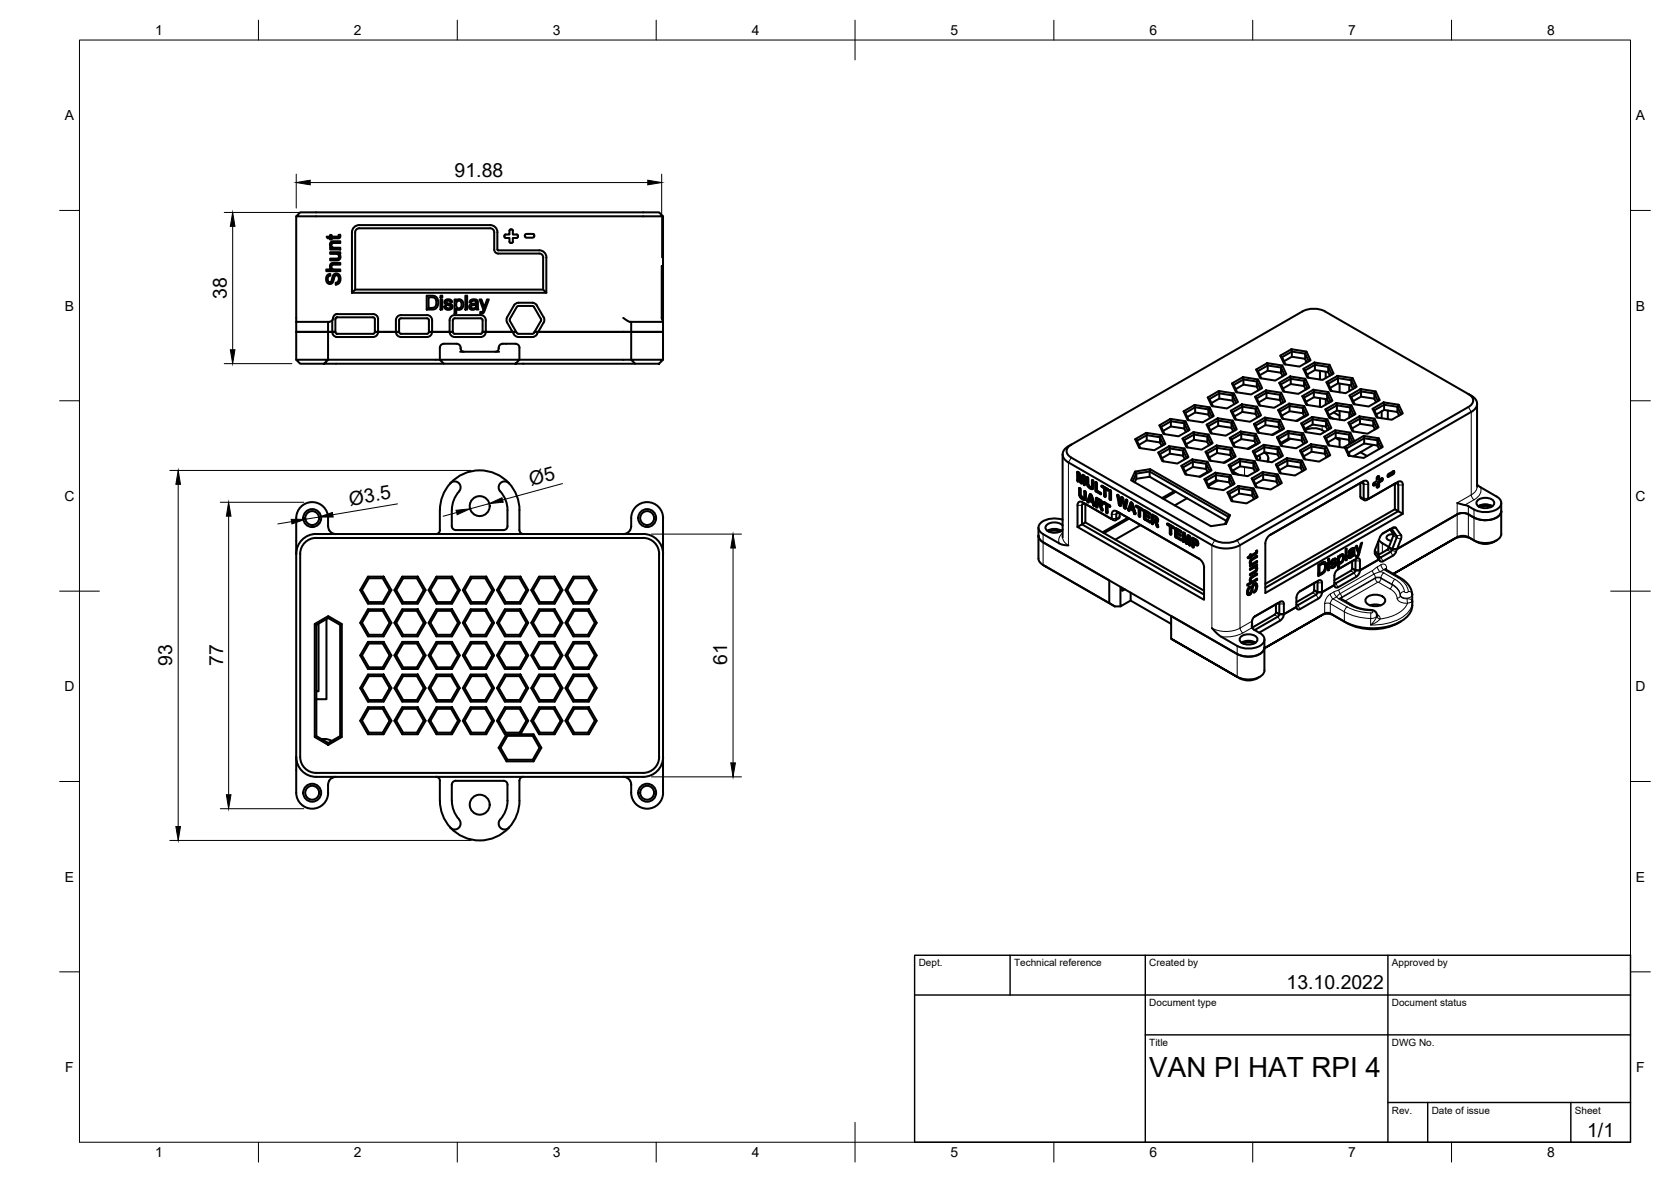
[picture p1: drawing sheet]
<svg xmlns="http://www.w3.org/2000/svg" width="420mm" height="297mm" viewBox="0 0 420 297" stroke-linecap="round" stroke-linejoin="round" font-family="sans-serif">
<defs><g id="words">
<text font-size="7" x="289" y="270.6">VAN PI HAT RPI 4</text>
<g font-size="4.9">
<text x="114.3" y="44.4">91.88</text>
<text x="57" y="75.1" transform="rotate(-90 57 75.1)">38</text>
<text x="133.6" y="122.1" transform="rotate(-15 133.6 122.1)">Ø5</text>
<text x="88.1" y="127" transform="rotate(-10 88.1 127)">Ø3.5</text>
<text x="43.3" y="167.4" transform="rotate(-90 43.3 167.4)">93</text>
<text x="56.1" y="167.4" transform="rotate(-90 56.1 167.4)">77</text>
<text x="182.9" y="167.1" transform="rotate(-90 182.9 167.1)">61</text>
<text x="323.5" y="248.5">13.10.2022</text>
<text x="399.1" y="285.7">1/1</text>
</g>
<g font-size="3.5">
<text x="39" y="8.8">1</text>
<text x="89" y="8.8">2</text>
<text x="139" y="8.8">3</text>
<text x="189" y="8.8">4</text>
<text x="239" y="8.8">5</text>
<text x="289" y="8.8">6</text>
<text x="339" y="8.8">7</text>
<text x="389" y="8.8">8</text>
<text x="16.3" y="30.2">A</text>
<text x="411.3" y="30.2">A</text>
<text x="16.3" y="78">B</text>
<text x="411.3" y="78">B</text>
<text x="16.2" y="125.9">C</text>
<text x="411.2" y="125.9">C</text>
<text x="16.2" y="173.7">D</text>
<text x="411.2" y="173.7">D</text>
<text x="16.3" y="221.6">E</text>
<text x="411.3" y="221.6">E</text>
<text x="16.4" y="269.4">F</text>
<text x="411.4" y="269.4">F</text>
<text x="39" y="290.8">1</text>
<text x="89" y="290.8">2</text>
<text x="139" y="290.8">3</text>
<text x="189" y="290.8">4</text>
<text x="239" y="290.8">5</text>
<text x="289" y="290.8">6</text>
<text x="339" y="290.8">7</text>
<text x="389" y="290.8">8</text>
</g>
<g font-size="2.5">
<text x="231" y="242.9">Dept.</text>
<text x="255" y="242.9">Technical reference</text>
<text x="289" y="242.9">Created by</text>
<text x="350" y="242.9">Approved by</text>
<text x="289" y="252.8">Document type</text>
<text x="350" y="252.8">Document status</text>
<text x="289" y="262.9">Title</text>
<text x="350" y="262.9">DWG No.</text>
<text x="350" y="279.9">Rev.</text>
<text x="360" y="279.9">Date of issue</text>
<text x="396" y="279.9">Sheet</text>
</g>
</g></defs>
<!-- layer: Sichtbar -->
<g fill="none" stroke="#000" stroke-width=".51">
<path d="M74.5 54.4v26.5M75.5 53.4h90.2l1 1h-92.2zM82.1 59.5h.9v-.5h.4v.5h1.6l.2-.5h.4v.1a.59 .59 0 0 1-.2 .7 .59 .59 0 0 1-.6 .1h-1.4v.3h-.4v-.3h-.6zM90.3 56.6h33a1.81 1.81 0 0 1 1.8 1.8M90.3 57.4h33a1.01 1.01 0 0 1 1 1v4.3a1.01 1.01 0 0 0 1 1h10.3M90.3 56.6a1.81 1.81 0 0 0-1.8 1.8v15.2M90.3 57.4a1.01 1.01 0 0 0-1 1v14.4l-.8 .8M125.1 58.4v4.3M127.1 59.8h1v1M127.1 58.9l-.3 .3 .1 .4 .2 .2M128.9 58v.9h1M129 58l-.2-.3h-.5l-.2 1.2h-1"/>
<path d="M129.9 58.9l.3 .2v.5l-1.3 .2v1M132 59l.4-.2h1.5l.4 .2 .1 .3-.4 .4h-1.6l-.4-.2zM166.7 54.4v26.2M82.4 69l.6-.2 .1 .5-.5 .2-.2 .4v.6l.4 .4 .5-.2 .4-1.5 .3-.3 .6-.2 .7 .4 .3 .6-.1 1-.3 .5-.8 .3v-.4l.6-.4 .2-1a.56 .56 0 0 0-.9-.4l-.7 1.8-.4 .3h-.4l-.5-.3-.3-.7 .1-.9zM83 63.4h2.6v.4h-.4l.4 .8-.2 .6-.6 .2h-1.8v-.4h1.9l.3-.4-.3-.7-1.9-.1zM83.1 66.4l.7-.3h1.8v.4h-1.9l-.4 .4 .3 .7 2 .1v.4h-3.6v-.4h1.3l-.3-.7zM83.1 60.9l.5-.3h2v.5h-1.8l-.5 .4 .3 .7 2 .1v.4h-2.6v-.4h.4l-.4-.6zM84.7 79.7l-.4 .4v3.3h-.8v-2.9M84.8 78.9h9M84.8 79.7h9M84.8 79.7h-.1M84.8 78.9l-.7 .3-.5 1.3"/>
<path d="M89.3 72.8h47.3M93.8 79.7l.2 .1 .3 .4M93.8 78.9a1.3 1.3 0 0 1 1.3 1.3M100.8 79.2h6.5M100.8 80h6.5M100.8 80l-.4 .2v.3v2.9h-.9a1.3 1.3 0 0 0 1.3 1.3h6.5a1.3 1.3 0 0 0 1.3-1.3M100.8 79.2a1.3 1.3 0 0 0-1.3 1.3v2.9h-4.4v-3.2M107.3 74.3h1.8l.7 .5 .4 1.4-.2 .8-.5 .6-.7 .2h-1.5zM107.3 80l.5 .2v.3v2.9M107.3 79.2a1.3 1.3 0 0 1 1.3 1.3v2.9h4.5v-2.9a1.3 1.3 0 0 1 1.3-1.3M107.8 74.7h1.1l.6 .5 .2 1.2-.4 .8-1.5 .2zM110.8 74.3h.4v.5h-.4z"/>
<path d="M110.8 75.3h.4v2.5h-.4zM111.9 75.5l1-.3 .7 .3 .1 .4-.4 .1-.4-.4-.6 .1-.1 .3 .3 .2a1.26 1.26 0 0 1 1.3 .7l-.1 .5-.3 .3-.8 .2-.5-.2-.4-.7h.4l.1 .3 .4 .2 .6-.1 .1-.4-1.4-.6-.1-.6zM114.3 75.3h.4v.3l.5-.4 .6 .1 .5 .4 .2 .6-.1 .9-.3 .4-.8 .3-.6-.4v1.3h-.4zM114.3 79.2h6.5M114.3 80h6.5M114.4 80l-.5 .2v.3v2.9h-.8a1.3 1.3 0 0 0 1.3 1.3h6.4M115 75.7l.6-.1 .4 .5v.8l-.4 .6h-.4l-.4-.4-.1-.8zM117 74.3h.5v3.5h-.5zM118.3 75.5l.7-.3a.83 .83 0 0 1 1.2 1l.1 1.6h-.5v-.3l-.6 .3h-.8l-.4-.3v-.6l.4-.5 .7-.1a.39 .39 0 0 0 .6-.2 .39 .39 0 0 0-.2-.5h-.6l-.5 .4h-.4zM118.5 76.9l.9-.3a.25 .25 0 0 1 .3 .1 .25 .25 0 0 1 0 .3l-.3 .4-.6 .1-.4-.2zM120.6 75.3h.5l.7 2 .7-2h.4l-1.1 2.9a.72 .72 0 0 1-.8 .6h-.2v-.4l.5-.1 .2-.5zM120.9 79.2a1.3 1.3 0 0 1 1.3 1.3v2.9h6.7l-1.4-2.4"/>
<path d="M120.9 80l.4 .2v.3v2.9h.9M125.1 62.7l.2 .2h10.3a1.77 1.77 0 0 1 1.8 1.8M127.5 79.7l2-3.2 .9-.4h3.4l.7 .2 .5 .4 1.7 3M127.5 79.7l-.2 .7 .2 .6M128.1 60.7l.3 .4 .4-.1 .2-.3M135.6 63.7a1.01 1.01 0 0 1 1 1v8.1l.8 .8M136.7 79.7l.1 1-1.5 2.7h21.4M137.4 64.7v8.9h-48.9M156.7 79.9l1.6 1h8.4M166.7 66.9h-.3v13.1l.3 .9M74.5 80.9v2.5h9l.3 .8 .9 .5h9.1a1.3 1.3 0 0 0 1.3-1.3M81.5 91.4h-6l-1-1h8l-1 1h30.1"/>
<path d="M82.5 80.9v2.5h1.8l.3 .5h9.2l.2-.1 .3-.4M83.5 80.5l-.6 .4h-8.4M94.3 80.2v3.2h.8M107.8 83.4l-.2 .4-.3 .1h-6.5l-.2-.1-.2-.4h-6.1M107.8 83.4h6.1v.2l.5 .3h6.4M114.8 86.4h-2.3a1.82 1.82 0 0 0-1.8 .6l-.1 3.4h-28.1v-7h-8v7M114.8 86.4a1.01 1.01 0 0 1 1 1M115.7 88.4h9.8M115.8 87.4v.2M115.8 87.6a.79 .79 0 0 0 .8 .8M122.2 83.4h6.7a1.76 1.76 0 0 0 1.5 1.3l3.8-.1a1.82 1.82 0 0 0 1.1-1.2h21.4M122.2 83.4a1.3 1.3 0 0 1-1.3 1.3"/>
<path d="M122.2 83.4h-.9l-.2 .4-.2 .1M129.6 91.4h-18l-1-1h20l-1 1h30.1M136 80.1l-1.8-3.1-3.8-.1-.5 .2-1.7 3.4 1.6 2.9h-.9h.9l.6 .5h3.4l.6-.5h.9h-.9l1.6-2.7M136 80.1v.5M156.7 83.4h2v7h-28.1v-3a1.32 1.32 0 0 0-1.6-1h-2.5a1.15 1.15 0 0 0-1.2 1.5l-.7 .5M158.7 90.4h8l-1 1h-6zM158.7 80.9v2.5h8v7M166.7 80.9v2.5h-10M303.7 99.9l2.8-1.6 3.8 .6 1 2.1-2.8 1.6-3.8-.5zM303.7 99.9l.4 .4 2.5-1.4v1.3M306.5 98.3l.1 .6 3.3 .5v1.3M309.8 96.4l2.7-1.6 3.8 .6 1.1 2.1-2.8 1.6-3.8-.5z"/>
<path d="M309.8 96.4l.4 .4 2.5-1.4v1.3M310.2 96.8l.9 1.8M310.3 98.9l-.4 .5 .9 1.9M310.7 97.8l2-1.1 3.3 .5 .4 .9M312.5 94.8l.2 .6 3.3 .5v1.3M315.6 99.7l2.7-1.6 3.8 .6 1.1 2.2-2.8 1.6-3.8-.6zM315.6 99.7l.4 .4 2.5-1.4v1.3M315.8 92.9l2.8-1.6 3.8 .5 1 2.2-2.7 1.6-3.8-.6zM315.8 92.9l.5 .4 2.4-1.5v1.4M316.3 93.3l.8 1.8M316.3 95.4l-.3 .5 .9 1.9M316.8 94.3l1.9-1.1 3.4 .5 .4 .9"/>
<path d="M318.3 98.1l.2 .6 3.3 .5v1.3M318.6 91.3l.1 .5 3.4 .6v1.3M321.6 96.2l2.8-1.6 3.8 .6 1 2.2-2.7 1.6-3.8-.6zM321.6 96.2l.5 .4 2.4-1.4v1.3M321.9 89.4l2.8-1.6 3.8 .6 1 2.1-2.8 1.6-3.8-.5zM321.9 89.4l.5 .4 2.4-1.4v1.2M322.1 96.6l.8 1.8M322.1 98.7l-.3 .5 .9 1.9M322.4 89.8l.8 1.8M322.4 91.8l-.3 .6 .9 1.9M322.6 97.6l1.9-1.1 3.4 .5 .4 .9M322.9 90.8l1.9-1.2 3.4 .6 .4 .9"/>
<path d="M324.4 94.6l.1 .6 3.4 .5v1.3M324.7 87.8l.1 .6 3.4 .5v1.3M327.4 99.6l2.8-1.7 3.8 .6 1 2.2-2.7 1.6-3.8-.6zM327.4 99.6l.5 .3 2.4-1.4v1.3M327.7 92.7l2.8-1.6 3.8 .6 1 2.2-2.8 1.6-3.8-.6zM327.7 92.7l.5 .4 2.4-1.4v1.3M327.9 99.9l.8 1.9M328.2 93.1l.8 1.8M328.2 95.2l-.3 .5 .9 1.9M328.5 88.4l-.3 .5 .9 1.9M328.7 94.1l1.9-1.1 3.4 .5 .4 .9M330.2 97.9l.1 .6 3.4 .5v1.4"/>
<path d="M330.5 91.1l.1 .6 3.4 .5v1.3M331.9 93.2v2.2M333.3 93.4v1.6M333.5 96l2.8-1.5 3.8 .5 1 2.2-2.8 1.6-3.8-.6zM333.5 96l.5 .4 2.4-1.4v1.3M334 96.4l.8 1.9M334 98.5l-.3 .5 .9 2M334.3 91.7l-.3 .5 .9 1.9M334.5 97.5l1.9-1.2 3.4 .5 .4 1M336.3 94.5l.1 .5 3.4 .6v1.2M336.8 96.4v2.2M339.3 96.8v1.5"/>
<path d="M339.3 99.4l2.8-1.6 3.8 .6 1 2.1-2.8 1.7-3.8-.6zM339.3 99.4l.5 .4 2.4-1.4v1.3M339.8 99.8l.8 1.8M340.1 95l-.3 .6 .9 1.9M342.1 97.8l.1 .6 3.4 .5v1.3M345.9 98.4l-.3 .5 .9 1.9M369.2 99a2.61 2.61 0 0 1 2.1 3l-.7 1.1-.7 .4-58.1 33.5a7.8 7.8 0 0 1-7.1 0M267.2 114.2v20.8M269.4 111.7a1.71 1.71 0 0 0-1.2 1.7 1.71 1.71 0 0 0 1.2 1.6M269.4 115l36 20.8a6.4 6.4 0 0 0 5.7 0l58.1-33.5a1.71 1.71 0 0 0 1.2-1.7 1.71 1.71 0 0 0-1.2-1.6l-36.1-20.7a6.2 6.2 0 0 0-5.6 0l-58.9 33.8a2.14 2.14 0 0 0-1.4 2.1 2.14 2.14 0 0 0 1.5 2l36 20.8M271.1 118.6l.1 2.2M271.2 119.2l.4 1.9 .3-.2-.3-1.2"/>
<path d="M271.5 119l-.3 .2v1.8l-.4-.3 .1-2.1 .6 .3 .3 1.8M272.4 119.4l-.3 1.1-.3 .2 .5-1.4 .5 .5v2.1l-.4-.3v-1.7M273.3 119.9l.3 .2 .1 1.7 .4 .6 .3 .1 .1-.2 .1-1.6 .3 .2 .1 1.7-.3 .3-.7-.2-.6-.6-.2-.7zM273.5 120v1.3l.2 .7M285.4 118.5l3.8-.6 20.1 11.6-1 2.2-3.8 .5-20.1-11.5zM285.4 118.5l.3 .5-.9 1.9M285.4 110.4l2.8-1.6 3.8 .6 1 2.2-2.8 1.5-3.8-.5zM285.4 110.4l.5 .4 2.4-1.4v1.3M285.9 110.8l.8 1.8M286.4 111.8l1.9-1.1 3.4 .5 .4 .9M288.2 108.8l.1 .6 3.4 .5v1.3M289.1 119.8v-1.3l19.7 11.4 .5-.4"/>
<path d="M289.2 117.9l-.1 .6-3.4 .5v1.3M291.2 113.7l2.8-1.6 3.8 .6 1 2.2-2.8 1.6-3.8-.6zM291.2 113.7l.5 .4 2.4-1.4v1.3M291.5 106.9l2.8-1.6 3.8 .6 1 2.1-2.8 1.7-3.8-.6zM291.5 106.9l.5 .4 2.4-1.4v1.3M291.7 114.1l.8 1.8M292 107.3l.8 1.8M292 109.4l-.3 .5 .9 1.9M292.2 115.2l1.9-1.2 3.4 .5 .4 .9M292.4 108.3l2-1.1 3.4 .5 .4 .9M294 112.1l.1 .6 3.4 .5v1.3M294.3 105.3l.1 .6 3.4 .5v1.3"/>
<path d="M297 117.1l2.8-1.6 3.8 .5 1 2.2-2.8 1.6-3.8-.6zM297 117.1l.5 .4 2.4-1.5v1.4M297.3 110.2l2.8-1.6 3.8 .6 1 2.2-2.8 1.6-3.8-.6zM297.3 110.2l.5 .4 2.4-1.4v1.3M297.5 117.5l.8 1.8M297.6 103.4l2.8-1.6 3.8 .6 1 2.1-2.8 1.6-3.8-.5zM297.6 103.4l.4 .4 2.5-1.5v1.4M297.8 110.6l.8 1.8M297.8 112.7l-.3 .5 .9 2M298 118.5l1.9-1.1 3.4 .5 .4 .9M298 103.8l.9 1.8M298.1 105.9l-.3 .5 .9 1.9"/>
<path d="M298.2 111.6l2-1.1 3.4 .5 .4 .9M298.5 104.8l2-1.1 3.3 .5 .5 .9M299.8 115.5l.1 .5 3.4 .6v1.3M300.1 108.6l.1 .6 3.4 .5v1.3M300.4 101.8l.1 .5 3.3 .6v1.3M303.1 113.5l2.8-1.5 3.8 .6 1 2.1-2.8 1.6-3.8-.6zM303.1 113.5l.5 .4 2.4-1.3v1.2M303.4 106.7l2.8-1.6 3.8 .6 1 2.2-2.8 1.6-3.8-.6zM303.4 106.7l.4 .4 2.5-1.4v1.3M303.6 113.9l.8 1.9M303.6 116l-.3 .6 .9 1.9M303.6 118.6l-2.1 1.2"/>
<path d="M303.8 107.1l.9 1.8M303.9 109.2l-.3 .5 .9 1.9M304 115l2-1.2 3.4 .6 .4 .9M304.1 100.3l.9 1.8M304.2 102.4l-.4 .5 .9 1.9M304.3 108.1l2-1.1 3.3 .5 .5 .9M304.6 101.3l2-1.1 3.3 .5 .4 .9M305.6 118.8l.1 .6 3.4 .5v1.3M305.9 112l.1 .6 3.4 .5v1.3M306.2 105.1l.1 .6 3.3 .5v1.3M308.9 116.9l2.8-1.6 3.8 .6 1 2.2-2.8 1.6-3.8-.6zM308.9 116.9l.5 .4 2.4-1.4v1.3"/>
<path d="M309.2 110.1l2.8-1.7 3.8 .6 1 2.2-2.8 1.6-3.8-.6zM309.2 110.1l.4 .4 2.5-1.5v1.3M309.4 117.3l.8 1.8M309.4 119.4l-.3 .5 .9 1.9M309.5 103.2l2.8-1.6 3.8 .6 1 2.2-2.8 1.6-3.8-.6zM309.5 103.2l.4 .4 2.5-1.4v1.3M309.6 110.5l.9 1.8M309.7 112.6l-.3 .5 .9 1.9M309.7 115.1l-2.1 1.2M309.8 118.3l2-1.1 3.4 .5 .4 .9M309.9 103.6l.9 1.8M310 105.7l-.4 .5 .9 1.9"/>
<path d="M310.1 118.5l1.3 .8M310.1 118.5l-.1 .1M310.1 118.2v.3M310.1 111.5l2-1.2 3.3 .6 .5 .9M310.4 104.6l2-1.1 3.3 .5 .4 .9M311.7 115.3l.1 .6 3.4 .5v1.3M312 108.4l.1 .6 3.3 .5v1.4M312.3 101.6l.1 .6 3.3 .5v1.3M315 113.4l2.8-1.6 3.8 .6 1 2.2-2.8 1.6-3.8-.6zM315 113.4l.4 .4 2.5-1.4v1.3M315.2 112.1l-1.4 .7M315.3 106.6l2.8-1.6 3.8 .5 1 2.2-2.8 1.6-3.8-.6z"/>
<path d="M315.3 106.6l.4 .3 2.5-1.4v1.3M315.4 113.8l.9 1.8M315.5 115.9l-.3 .5 .9 1.9M315.7 106.9l.9 1.9M315.8 109l-.4 .5 .9 2M315.8 111.6l-2.1 1.2M315.9 114.8l2-1.1 3.3 .5 .5 .9M316 100.1l.9 1.8M316.1 102.2l-.4 .5 .9 1.9M316.2 108l2-1.2 3.3 .6 .4 .9M316.4 114.5l.5 .6-.4 .5M316.5 101.1l2-1.1 3.3 .5 .4 .9"/>
<path d="M317.5 118.6l.1 .6 3.4 .5v1.3M317.8 111.8l.1 .6 3.3 .5v1.3M317.9 113.7h.1M317.9 113.7a1.46 1.46 0 0 1 .7 2.3M318.1 105l.1 .5 3.3 .6v1.3M318.4 113.8l-.2 .1M318.9 115.1v.9M320.8 116.7l2.8-1.6 3.8 .6 1 2.2-2.8 1.6-3.8-.6zM320.8 116.7l.4 .4 2.5-1.4v1.3M321.1 109.9l2.7-1.6 3.9 .6 1 2.2-2.8 1.6-3.8-.6zM321.1 109.9l.4 .4 2.5-1.4v1.3M321.2 117.1l.9 1.9"/>
<path d="M321.3 119.2l-.3 .5 .9 2M321.4 103l2.7-1.6 3.8 .6 1.1 2.2-2.8 1.6-3.8-.6zM321.4 103l.4 .4 2.5-1.4v1.3M321.5 110.3l.9 1.8M321.6 112.4l-.4 .5 .9 1.9M321.7 118.2l2-1.2 3.3 .5 .5 .9M321.8 103.4l.9 1.9M321.9 105.5l-.4 .6 .9 1.9M321.9 108.1l-2.1 1.2M322 111.3l2-1.1 3.3 .5 .4 .9M322.3 104.5l2-1.2 3.3 .6 .4 .9M323.6 115.1l.1 .6 3.3 .5v1.3"/>
<path d="M323.8 108.3l.2 .6 3.3 .5v1.3M324.1 101.4l.2 .6 3.3 .5v1.4M324.5 110.3l-2.4 1.3M326.9 113.2l2.7-1.6 3.9 .6 1 2.2-2.8 1.6-3.8-.6zM326.9 113.2l.4 .4 2.5-1.4v1.3M327.2 106.4l2.7-1.6 3.8 .6 1.1 2.2-2.8 1.6-3.8-.6zM327.2 106.4l.4 .4 2.5-1.4v1.3M327.3 113.6l.9 1.9M327.4 115.7l-.4 .5 .9 2M327.6 106.8l.9 1.8M327.7 108.9l-.4 .5 .9 1.9M327.8 114.7l2-1.2 3.3 .5 .4 .9"/>
<path d="M327.9 102l-.3 .5 .9 2M327.9 104.6l-2 1.2M328.1 107.8l2-1.1 3.3 .5 .4 .9M328.2 108.1a4.8 4.8 0 0 1 4.9 .4M328.4 101l1.9-1.2 3.4 .6 .4 .8M329.6 111.6l.2 .6 3.3 .5v1.3M329.9 104.8l.2 .6 3.3 .5v1.3M331.9 100.1v2.2M333 109.7l2.7-1.6 3.8 .6 1.1 2.2 2.3-1.4 3.8 .6 1 2.2-4.8 2.8-3.8-.6-1-2.2-.3 .2-3.8-.6zM333 109.7l.4 .4 2.5-1.4v1.3M333.2 102.9l2.8-1.6 3.8 .6 1 2.2-2.7 1.5-3.8-.5zM333.2 102.9l.5 .4 2.4-1.4v1.3"/>
<path d="M333.4 100.3v1.4M333.4 110.1l.9 1.9M333.5 112.2l-.4 .5 .9 2M333.7 103.3l.8 1.8M333.7 105.4l-.3 .5 .9 1.9M333.9 111.2l2-1.2 3.3 .5 .4 .9M334.2 104.3l1.9-1.1 3.4 .5 .4 .9M334.3 104.7l.9 .5M335.3 103.6l1.5 .9M335.7 108.1l.2 .6 3.3 .5v1.3M335.8 110.1l1 .5M336 101.3l.1 .6 3.4 .5v1.3"/>
<path d="M336.8 103.3v2.2M336.8 110.2v2.2M338.5 112.7l.9 1.9M339 106.2l2.8-1.6 3.8 .6 1 2.2-2.7 1.6-3.8-.6zM339 106.2l.5 .4 2.4-1.4v1.3M339.3 103.7v1.3M339.3 110.7v.9M339.3 113.6v.7M339.5 106.6l.8 1.8M339.5 108.7l-.3 .5 .9 2M339.8 101.9l-.3 .5 .9 1.9M340 107.7l1.9-1.2 3.4 .5 .4 .9"/>
<path d="M340.3 100.8l1.9-1.1 3.4 .5 .4 .9M341.8 104.6l.1 .6 3.4 .5v1.3M342.1 113.7l1.6 .9M342.9 109.5l.1 .6-4.5 2.6-.4-.4 2.5-1.4M343 111.4l3.4 .6 .4 .8M343 111.4l-4 2.4M345.1 102.7l2.8-1.6 3.8 .6 1 2.2-2.8 1.6-3.8-.6zM345.1 102.7l.5 .4 2.4-1.4v1.3M345.3 111.8l-5 2.9M345.6 103.1l.8 1.9M345.6 105.2l-.3 .5 .9 2M346.1 104.1l1.9-1.1 3.4 .5 .4 .9"/>
<path d="M346.4 112v-1.4l.8 2M346.5 119.7v.7l.3 .2M346.6 119.7l-.4 .3v.9l-.9 .6v.5l.9-.4v.8h.4l.2-.4v-.7l.7-.4M346.6 119.7l.2 .1v.8l.8-.5 .1 .5-.2 .3M346.7 110.1l-.3 .5-3.4-.5v1.3M347.4 103.4v1.7M347.9 101.1l.1 .6 3.4 .5v1.3M349 103.2v2.1M349 119.8v.1M349 119.2l1.3-.8 .3 .1-.3 .7-1.2 .7-.2-.2zM350.3 118.4l-.2 .6-1.2 .7M351.7 101.7l-.3 .5 .9 1.9"/>
<path d="M371.4 101.5v20.8M74.5 139.2v51M79.5 134.2h82.2a5 5 0 0 1 5 5M79.5 135.2h82.2M79.5 135.2a4 4 0 0 0-4 4v51a4 4 0 0 0 4 4M79.5 134.2a5 5 0 0 0-5 5M82.5 130.2v2M82.5 132.2a2.01 2.01 0 0 0 1 1.8l1 .2M82.5 130.2a4 4 0 0 0-4-4 4 4 0 0 0-4 4v9M110.6 128.2v5M110.6 133.2a1.01 1.01 0 0 1-1 1M113.2 121.5l1-.5 1.1 .3 .5 1-.1 .8-.3 .4"/>
<path d="M113.2 121.5a10 10 0 0 0-2.6 6.7M113.2 121.5a10 10 0 0 1 14.8 0M113.6 128.2v4a1.01 1.01 0 0 0 1 1h12a1.01 1.01 0 0 0 1-1v-4M115.4 123.5l-.8 1.2-.6 1.3-.4 2.2M128 121.5l-1-.5-1.1 .3-.5 1 .2 1a7.1 7.1 0 0 1 2 4.9M128 121.5a10 10 0 0 1 2.6 6.7M130.6 128.2v5a1.01 1.01 0 0 0 1 1M158.4 133.2l-.6 .7-1.1 .3M158.4 133.2l.3-1a5.6 5.6 0 0 1 1.2-4.8 4 4 0 0 1 4.4-.9 4 4 0 0 1 2.4 3.7v8.3M161.7 135.2a4 4 0 0 1 4 4M165.7 139.2v51M166.7 138.5v53.5"/>
<path d="M261.1 132.6v7.8l.4 1 .8 .6M261.1 134.6l.4 1.1 .8 .6M262.3 134.2l4.2 2.5 2.1 .4M263.4 133.4a3.2 3.2 0 0 1 3.5 0l-1.8-.3zM263.7 133.6l1.4-.3 1.4 .3M267.2 132.1a3 3 0 0 0-4.2 .1 1.45 1.45 0 0 0 1.7 1.7l1.5-.2 1-.6M267.2 130.6a5.9 5.9 0 0 0-5.7 1 1.65 1.65 0 0 0 .8 2.6M270.9 132.4l31.8 18.3v-8.1M271.3 122.7l.4 .2 .1 1.8 .5 .5 .3-.2v-1.6l.4 .2v1.6l-.2 .4-.7-.2-.6-.6zM271.6 122.7v1.3l.2 .7M271.7 121.4l.3 .1 .4-1.6 .3-.2 .1 2M271.9 120.9l.1 .3-.3 .2-.1-.3"/>
<path d="M272 121.2l.1 .1M272.1 131.8l-1.2 .6M272.1 131.8l30.6 17.6M272.1 125l.9 .5M272.8 126.6l-.5-.1-.2 .5v4.8M272.9 123.5v1.3l-.4 .4M272.9 126.6v4.7l-.8 .5M272.9 131.3l29.8 17.1M274 122.3l.9 .5M274 124.2l-.6 1.8 .3 .3 .2-.5 .3-.1 .8 .5-.3 .1-.8-.5M274.1 124.2l.4 .2 .1 .3 .7 2.2-.1 .3-.2-.2M274.3 124.2l-.6 1.4 .1 .5"/>
<path d="M274.3 124.7l-.3 .8 .6 .4M274.6 124.6l-.3 .1 .3 1.2 .3-.2-.2-.6M274.8 120.7v1.4l-.4 .3M274.9 126.8v.2M275 126.2l.1 .3-.3 .2-.1-.4M275.1 126.5l-.2 .3-.1-.1M275.1 126.7l.1 .1M275.2 126.9l-.3 .1M275.3 126.9l-.4 .1M275.4 121.1l.4 .4v1.8l.9 .5 .1 .4-1.4-.8zM275.7 121.2v2l1.1 .7M275.8 125.1l.2 2.2"/>
<path d="M276 125.6l.7 .5 .1 .4-.2 .1-.6-.4v-.6l.2-.2 .7 .4M276 126.6l.4 .4 .5 1 .3-.1-.3-.7M276.8 126.9l-.5-.5-.3 .2-.1 .9-.3-.1v-2.3l1 .5 .5 .5 .1 .7-.5 .1M276.9 128.2l.4 .1M277 126l.1 .4-.4 .2M277.2 127.9v.1l-.3 .2v-.2M277.2 126.8l-.5 .1 .5 .9v.5M277.3 122.1v.1M277.3 122.2l.6 .4-.3 .1-.6-.3-.1-.3 1.7 .8 .1 .3-.7-.2M277.6 122.7v1.9l.3 .3 .1-.1v-1.8l.3-.2 .4 .2M277.7 126.2l.7 .5-.3 .1-.5-.2-.1-.5 1.5 .9 .2 .3-.7-.2M277.9 122.6l.1 2"/>
<path d="M278.1 126.8v1.8l.2 .4 .2-.1v-1.8l.3-.2 .3 .2M278.4 126.7l.1 2M279.2 123.2l.1 2.1-.3 .2v-.2v-2.1l.1-.1 .3 .5v1.9l-.2 .2-.2-.2M279.3 125.3l.1 .1M280.8 128.5l20.7 11.9M280.8 128.5a.79 .79 0 0 0-.9-.1 .79 .79 0 0 0-.4 .9l.1 1-.2 .1M281.2 124.4l.4 2.2 .2 .3M281.4 128.8h-.5a2.24 2.24 0 0 0-.3 1.8l-.1 .1h-.5l-7.8-4.5a.78 .78 0 0 0-.9-.1 .78 .78 0 0 0-.4 .9v5.4M281.5 128.9v.9M281.5 129.8l-.2 .5-.8 .5M282.2 125l-.3 1.2-.3 .2 .3-1.4h.3l.2 .3 .4 1.7M282.5 125.4l-.3 .2-.4 1.5h-.2l-.3-.3-.4-2.5 .4 .3 .3 1.8"/>
<path d="M282.8 127l.3 .6M282.8 127h.1M283.2 125.6l-.1 .1 .2-.1 .2 .4-.5 1.8-.4-.3-.4-1.9M283.4 125.6l-.3 1.3-.3 .1 .3-1.3M283.6 130.1l-6.4 3.7M284 130.3l-6.4 3.7M284.3 126.3l-.7 1.6 .1 .3 .3 .2 .1-.5 .3-.1 .9 .4-.3 .2-.9-.5M284.4 126.3l.5 .5 .6 2.2v.2l-.3-.1M284.5 126.3l-.6 1.5 .2 .4M284.5 126.8l-.3 .8 .7 .4M284.8 126.7l-.3 .1 .4 1.2 .3-.2-.2-.7M285.1 128.9l.1 .2"/>
<path d="M285.3 128.2l.1 .4-.3 .2-.1-.4M285.3 121.2l.4-.9 3.4-.5 19.3 11.1M285.4 128.6l-.3 .3v-.1M285.4 128.7l.1 .2M285.5 129l-.3 .1M285.9 127.1l.7 .5-.3 .1-.6-.3v-.4l1.5 .9 .2 .3-.7-.2M286.3 127.7v1.9l.3 .3 .1-.1v-1.8l.3-.2 .3 .2M286.6 127.6l.1 2.1M286.8 132l-6.4 3.6M287.9 128.3v1.9l1.3 .8M288 128.7l1.2 .5-.2-.3-1.4-.7 .1 2.2 1.4 .9-.1-.4-1-.6v-.6l.3-.2 .7 .4M289.1 129l-.8-.5-.3 .2v.6l.9 .5 .1 .4-1-.5"/>
<path d="M289.8 129.3l.1 2.2M289.9 129.8l.7 .4 .1 .5M289.9 130.8l.5 .3 .4 1.1 .3-.2-.2-.6M290.7 131.1l-.5-.5-.3 .2v.9l-.3-.1v-2.3l1.1 .6 .4 .4 .1 .7-.5 .1M290.9 130l-.7-.4-.3 .2v.6l.8 .3M290.9 132.3l.3 .1M291 130.2v.3l-.3 .3M291.1 132l.1 .2M291.2 131l-.5 .1 .4 .9v.5M291.2 132.2l-.3 .1-.1-.1M293.8 131.6l.6 .5-.3 .1-.6-.3v-.4l1.5 .8 .2 .4-.7-.2M294.1 132.2v1.9l.3 .3 .1-.1v-1.8l.3-.2 .3 .2"/>
<path d="M294.4 132.1l.1 2M295.3 123.4l-3.1 1.8M295.6 123.6l-3.1 1.8M295.7 132.7l.1 2.1 1.2 .7M295.8 133.2l1.2 .5-.2-.3-1.3-.7v2.2l1.5 .9-.1-.4-1-.6v-.7l.2-.1 .7 .4M296.9 133.5l-.8-.5-.3 .2 .1 .6 .9 .5 .1 .4-1-.6M297.6 133.8l.1 2.1M297.7 134.4l.4 1.9 .3-.2-.3-1.2M298 134.2l-.3 .2v1.8l-.4-.3 .1-2.1 .5 .3 .4 1.8M298.2 136.5l.4 .1 .3-1.5 .3-.2 .1 1.9M298.4 136.1l.1 .3-.3 .1-.1-.2M298.5 136.4l.1 .1"/>
<path d="M298.5 125.2l-3.1 1.8M298.9 134.6l-.3 1.1-.3 .2 .5-1.4 .5 .5v2.1l-.4-.3v-1.7M300 135.2l.2 2.2M300.2 135.6l.6 .5M300.2 136.7l.9 .4 .2-.7-.4-.7-1.1-.6v2.4h.3l.1-.8 .2-.1 .9 .3M300.8 136.1l.3-.1 .1 .1v.3l-.4 .2M301 135.8l-.6-.3-.2 .1v.8l.6 .2v-.5M302.8 120.4l2.8-1.6 3.8 .6 1 2.2-2.8 1.6-3.8-.6zM302.8 120.4l.5 .4 2.4-1.4v1.3M303.3 120.8l.8 1.8M303.8 121.8l1.9-1.1 3.4 .5 .4 .9M306.2 120.8l-2.3 1.3"/>
<path d="M308.6 123.7l2.8-1.6 3.8 .6 1 2.2-2.8 1.6-3.8-.6zM308.6 123.7l.5 .4 2.4-1.4v1.3M308.8 129.9l-.8 1.8M309.1 124.1l.8 1.9M309.6 125.2l1.9-1.2 3.4 .6 .4 .8M311.4 122.1l.1 .6 3.4 .5v1.4M314.2 139.8v.2l.3 .2-.2 .1v-.2M314.2 139.7l.3 .2v.3M314.3 139.7l.2-.1v-.4l-.2 .2v.3l-.6 .4 .1 .2 .5-.2-.3-.2M314.7 120.2l2.8-1.6 3.8 .6 1 2.2-2.8 1.6-3.8-.6zM314.7 120.2l.5 .4 2.4-1.4v1.3M315.2 120.6l.8 1.9"/>
<path d="M315.2 122.7l-.3 .5 .9 2M315.6 138.9l.3 .2-1.4 .8M315.6 121.7l2-1.2 3.4 .5 .4 .9M315.8 139.8l.3 .2-1.4 .8M315.8 138.7l.3 .2-.2 .2M315.9 138.4l.2 .1v.4M316.1 140v-.4l-1.6 1-.3 .7 .1 .5 .2 .1-.2-.1M316.1 138.5v-.2l-.3 .2-.1 .4-1.2 .7-.2-.1M336.5 139.9l-.1 .2M337 139.6l.2 .1-.4 .4-.1-.4-.3 .2v2.9l.3-.2M337.1 139.4v.1M337.1 139.5l.4 .1"/>
<path d="M337.2 139.7l.3-.1 .1 .3-.1 1.1-.5 .3-.5-.2M337.5 139.3h.1M337.6 139.8l.4 .2-.1 .6M337.6 139.8l-.1-.5 .4 .2 .1 .5M337.9 139.5l-.5-.2-.7 .7-.3-.1M339.1 139.6l.3 .3M339.2 139.4l.2 .1-.1 .2M339.3 139.2l.2 .1-.1 .2M339.3 138.3l.2 .1-.2 .4M339.4 139.9l-.1 .1M339.6 138l.2 .2-.3 .2M339.8 139.8l.1 .1-.3 .3"/>
<path d="M339.8 137.9l.4 .2-.4 .1M340.1 138.6l.2 .1-.8 .6M340.1 139.4l.2 .1-.4 .4M340.1 139.4l.2-.1 .4 .2-.4 .2v-.2M340.2 138.5v.2M340.3 138.7l-.2 .7-.3 .4-.4 .1-.4-.2M340.3 139.3l-.1-.2 .5 .4M340.5 137.9a.42 .42 0 0 0-.4-.3 .42 .42 0 0 0-.4 .3l-.4 .5-.3 .5 .3-.1-.2-.1M340.6 139.3v-1.3l-.4-.3v.4a.51 .51 0 0 1-.5 .8l-.7 .9 .1 .4h.5l-.3-.2-.3 .1M341 137.3l.3 1 .4 .2 .5-1.9 .3-.2-.8 3.1M341.2 139.7l.3 .1-.1 .1-.2 .1-.2-.1M341.4 139.3l.3 .2-.2 .3"/>
<path d="M341.5 138.4l-.1 .4M341.7 138.5l-.5-1.4-.4 .2 .7 1.7-.1 .5-.4 .3v.3l.2-.1M342 121.4l.1 3.6 1 .7M342.2 121.3l-22.8 13.1M342.2 121.3l.5-.1 .2 .5v3.6M342.9 125.2l.2 .5h.5l7.3-4.2 .5-.1 .2 .5v6.6l1.1 .6M345.7 138.3l1.1 1.6-.1 .7 .1-.7 .4 .2 2.5-1.4M346.2 121.6l-.3-.1-.6 .3M346.3 122.3h-.1M346.6 136.1v2.6l.2 .6M346.7 135.7l.9 .8M346.8 121.3l-.3-.2v.8l-.2 .4"/>
<path d="M347 135l-1.4 3.8 .1 .4 1 1.4-4.8 2.7 .1-2.4-.1-.3-.5-.3-5 2.8M347.2 120.7l-.7 .4M347.4 120.2v.2M347.4 120.4l-.2 .3M347.6 136.5l1.6 1M347.8 134l-.8 1M349.2 137.5l-.4 .7-2.3 1.3M349.2 137.5l.9 .5-.4 .6M349.5 133l.9 1.4-1.2 3.1M349.6 133.1h-.3M349.7 132.9l-2 1.2M349.7 132.9l.2 .1 1.3 1.9-1.1 3.1h1.2h-1.2l-.9-.5"/>
<path d="M350.2 139.6l-2.4 1.4M350.2 132.6l-2.4 1.4M350.2 132.6l.6-.1 .2 .2 1.2 1.7M350.4 134.3h-.8a.79 .79 0 0 0-1 .7 .79 .79 0 0 0 .9 .8l.3 .1M350.5 121.7l.2 .2M350.7 121.5v6.5l-32.5 18.7M350.7 128l.9 .5-33.4 19.2M352.3 134.4v1.1M352.7 121.9v7.2l-34.5 19.9v-12.4l.1-.9 .5-.8 .6-.5 23.8-13.6a.76 .76 0 0 1 .8 .9v3.6M352.7 121.9a.76 .76 0 0 0-.8-.9l-7.7 4.3-.2-.1M365.7 135.4l-15.3 8.8 16.4-9.4 1-.2 1 .2 2.6 1.4a4.8 4.8 0 0 0 4.9-.4M365.7 135.4l1.2-.4 1.3-.1 1.7 .5"/>
<path d="M366.4 129.3l-15.1 8.7-.4 1-.7 .6M366.4 129.3l-15.1 8.7 .9-2.5M366.4 126.4l1.9 .5M371.4 121.8l4.9 3a1.71 1.71 0 0 1 1.2 1.6 1.71 1.71 0 0 1-1.2 1.6 6.8 6.8 0 0 1-7.3-.9l-.7-.2M371.5 125.8a3.1 3.1 0 0 1 4.2 .3 1.41 1.41 0 0 1-1.7 1.6h-.5a1.99 1.99 0 0 1-2.3-1.3zM371.7 127.2a3.4 3.4 0 0 1 3.5 0l-1.7-.3zM372.1 127.4l1.4-.3 1.4 .3M377.5 126.4v7.8M377.5 134.2a3.5 3.5 0 0 1-3.8 2.3l-2-.3-1.1-.4M377.5 128.4a3.5 3.5 0 0 1-3.8 2.3l-1.3-.1a8.9 8.9 0 0 1-3.6-1.5l-1.5-.2-.9 .3M79.1 156.8l3.4-2 3.4 2v28.4l-3.4 2-3.4-2zM79.1 156.8l.4 .2v28l-.4 .2"/>
<path d="M80.1 156.7v17h-.6M82.1 155.6v20.1h-2.6M82.5 154.8v.5l-3 1.7M82.5 155.3l3 1.7 .4-.2M85.5 157v28l.4 .2M91 156.5l1.8 3-.3 .4M91 148.3l1.8 3-.3 .4M92.5 153.1h4l1.9 3.4-1.9 3.4h-4l-1.9-3.4zM92.5 144.9h4l1.9 3.4-1.9 3.4h-4l-1.9-3.4zM92.5 153.1l.3 .4h3.4M92.5 144.9l.3 .4h3.4M92.8 153.5l-1.8 3h-.4"/>
<path d="M92.8 145.3l-1.8 3h-.4M92.8 159.5h3.4M92.8 151.3h3.4M96.5 153.1l-.3 .4 1.8 3M96.5 144.9l-.3 .4 1.8 3M98.4 156.5h-.4l-1.8 3 .3 .4M98.4 148.3h-.4l-1.8 3 .3 .4M99.6 156.5l1.8 3-.3 .4M99.6 148.3l1.8 3-.3 .4M101.1 144.9h4l1.9 3.4-1.9 3.4h-4l-1.9-3.4zM101.1 153.1h4l1.9 3.4-1.9 3.4h-4l-1.9-3.4zM101.1 153.1l.3 .4h3.4"/>
<path d="M101.1 144.9l.3 .4h3.4M101.4 153.5l-1.8 3h-.4M101.4 145.3l-1.8 3h-.4M101.4 159.5h3.4M101.4 151.3h3.4M105.1 153.1l-.3 .4 1.8 3M105.1 144.9l-.3 .4 1.8 3M107 156.5h-.4l-1.8 3 .3 .4M107 148.3h-.4l-1.8 3 .3 .4M108.2 156.5l1.8 3-.3 .4M108.2 148.3l1.8 3-.3 .4M109.7 153.1h4l1.9 3.4-1.9 3.4h-4l-1.9-3.4z"/>
<path d="M109.7 144.9h4l1.9 3.4-1.9 3.4h-4l-1.9-3.4zM109.7 153.1l.3 .4h3.4M109.7 144.9l.3 .4h3.4M110 153.5l-1.8 3h-.4M110 145.3l-1.8 3h-.4M110 159.5h3.4M110 151.3h3.4M113.7 153.1l-.3 .4 1.8 3M113.7 144.9l-.3 .4 1.8 3M115.6 156.5h-.4l-1.8 3 .3 .4M115.6 148.3h-.4l-1.8 3 .3 .4M116.8 156.5l1.8 3-.3 .4"/>
<path d="M116.8 148.3l1.8 3-.3 .4M118.3 144.9h4l1.9 3.4-1.9 3.4h-4l-1.9-3.4zM118.3 153.1h4l1.9 3.4-1.9 3.4h-4l-1.9-3.4zM118.3 153.1l.3 .4h3.4M118.3 144.9l.3 .4h3.4M118.6 153.5l-1.8 3h-.4M118.6 145.3l-1.8 3h-.4M118.6 159.5h3.4M118.6 151.3h3.4M122.3 153.1l-.3 .4 1.8 3M122.3 144.9l-.3 .4 1.8 3M124.2 156.5h-.4l-1.8 3 .3 .4"/>
<path d="M124.2 148.3h-.4l-1.8 3 .3 .4M125.4 156.5l1.8 3-.3 .4M125.4 148.3l1.8 3-.3 .4M126.9 153.1h4l1.9 3.4-1.9 3.4h-4l-1.9-3.4zM126.9 144.9h4l1.9 3.4-1.9 3.4h-4l-1.9-3.4zM126.9 153.1l.3 .4h3.4M126.9 144.9l.3 .4h3.4M127.2 153.5l-1.8 3h-.4M127.2 145.3l-1.8 3h-.4M127.2 159.5h3.4M127.2 151.3h3.4M130.9 153.1l-.3 .4 1.8 3"/>
<path d="M130.9 144.9l-.3 .4 1.8 3M132.8 156.5h-.4l-1.8 3 .3 .4M132.8 148.3h-.4l-1.8 3 .3 .4M134 156.5l1.8 3-.3 .4M134 148.3l1.8 3-.3 .4M135.5 144.9h4l1.9 3.4-1.9 3.4h-4l-1.9-3.4zM135.5 153.1h4l1.9 3.4-1.9 3.4h-4l-1.9-3.4zM135.5 153.1l.3 .4h3.4M135.5 144.9l.3 .4h3.4M135.8 153.5l-1.8 3h-.4M135.8 145.3l-1.8 3h-.4M135.8 159.5h3.4"/>
<path d="M135.8 151.3h3.4M139.5 153.1l-.3 .4 1.8 3M139.5 144.9l-.3 .4 1.8 3M141.4 156.5h-.4l-1.8 3 .3 .4M141.4 148.3h-.4l-1.8 3 .3 .4M142.6 156.5l1.8 3-.3 .4M142.6 148.3l1.8 3-.3 .4M144.1 153.1h4l1.9 3.4-1.9 3.4h-4l-1.9-3.4zM144.1 144.9h4l1.9 3.4-1.9 3.4h-4l-1.9-3.4zM144.1 153.1l.3 .4h3.4M144.1 144.9l.3 .4h3.4M144.4 153.5l-1.8 3h-.4"/>
<path d="M144.4 145.3l-1.8 3h-.4M144.4 159.5h3.4M144.4 151.3h3.4M148.1 153.1l-.3 .4 1.8 3M148.1 144.9l-.3 .4 1.8 3M150 156.5h-.4l-1.8 3 .3 .4M150 148.3h-.4l-1.8 3 .3 .4M262.3 142l18 10.4zM263 142.4h.1M278.9 151.6v-5.8l-16.6-9.5 48.8 28.1M280.3 152.4h1.4M281.7 147.5v4.9l2.6-1.5"/>
<path d="M282.2 147.7v.8l.7-.4M284.3 148.9v2l10.2 5.9M301.5 140.4l.9 1 .4 1.2M313.6 148.8v.1M313.6 149.3l.6 .2h-.3M313.8 148l.2 .1-.1 .6M314 147.5l.3 .2-.3 .4M314 149.1l-.1 .2M314.3 145.6l.3 .4M314.3 141.2l.3 .4M314.3 149l.3 .2-.4 .3M314.3 147.7v-.4l-.6 .8-.1 .9 .3 .5-.2-.1"/>
<path d="M314.3 140.9l.3 .1-.1 .3M314.4 145.3l.2 .1-.1 .4M314.5 140.7l.2 .1-.1 .2M314.5 148.6l.3 .1-.2 .5M314.7 144.9l.2 .2-.3 .3M314.8 146.1l-.3 .2M314.8 141.7l-.3 .1M314.8 147.4l.3 .1-.3 1.2M314.8 157.7v-.9v1M314.8 157.7l.5 .5a3.7 3.7 0 0 1 2.6 2.2 2.53 2.53 0 0 1-2.5 2.4l-2.2 .1-2.1-.6-4.2-2.4-2.2-2.1M315 147.1l.2 .1-.1 .3M315.1 146.8l.3 .2-.2 .2"/>
<path d="M315.3 155.1l-.5 .8v.9M315.4 147l.2-.1-.4-.1 .5 .2M315.6 142.2l.5 .3v.3M315.6 142.6l.2 .2-.1 .5-1.4 .9v.4l1.4-.8-.3-.2M315.6 146.9l.2 .2M315.7 142.2l.1 .4 .3 .2v.4M315.7 146.6h.1M315.7 143.4l.2 .1-.2 .3M315.8 144.3l.3 .1-1.2 .7M315.8 141.1l.3 .2-1.8 1.1v-.4l.2-.1M315.8 147.1l.3 .2-.1 .7M315.8 147.1l-.1-.5 .3 .2 .1 .5"/>
<path d="M315.8 147.1v.8l-.5 .7v.4l.4-.4M315.8 147.8l.2 .2-.1 .4-.2 .2-.2-.2M315.8 142l.3 .2-.3 .1M315.8 143.1l.3 .1-.2 .3M316 146.8l-.4-.2-.6 .4-.7 2.1-.7-.2 .4 .2-.1-.4-.3-.2M316.1 145.8v-.4l-1.3 .7-.6-.3 .4 .3M316.1 144.4v-.3l-1.6 .9-.3 .8 .3 .5-.9 .5v.4l2.5-1.4-.3-.2M316.1 142.2v-.3l-1.8 1v.4l1.3-.7-.4-.2 .5 .2M316.1 141.3v-.3l-1.2 .7-.7-.3M320.5 154.5l-5.7 3.2M320.8 151.9v2l.9 .5M321.3 155l-5.8 3.3"/>
<path d="M321.3 151.6l-5.8 3.3M321.3 151.6l.2-.1 .2 .3v2.6h1.1M321.7 154.4l-.4 .6M322.8 154.3l-.2 .8-.7 .8-5.3 3.1M322.8 154.4h-1.1l-.9-.5-.3 .6M326 152.5l-3.2 1.9M326 152.5l.3 .6h.6M326.9 148.6l-.5 .5-.4 .7v2.7l-3.2 1.9v-2.6l-.1-.4-.4-.3-7 3.9M330.4 146.5v1.8M330.4 148.3l-.3 .7-4.1 2.3M330.9 149.4l-4.6 2.7h-.1l-.2-.2M330.9 146.2l-4.1 2.4"/>
<path d="M330.9 146.3h.3l.1 .2v2.3l-.4 .6M331.5 150.4l-4.6 2.7M331.5 141.9l.3 .2M331.5 145.9l-4.6 2.7M331.7 144.3l-.3 .1M331.8 142.1v2.2M332.4 154.6l.9-.3 1.5 .1 3.9 2.2M332.4 141.4l.3 .2-.9 .5M332.4 141.4l.5 .3M332.4 148.8l-.2 .7-.7 .9M332.5 143.9l.2 .1-.4 .3-.2-.2M332.7 141.6l.3 .2 .2 .4-.2 1.2-1.2 .9-.4-.2"/>
<path d="M332.8 143.6l.2 .1-.3 .3M333 141.2l.1 .2M333 143.2l.3 .1-.3 .4M333.1 154.2l.7-.2 .7 .2M333.1 154.2l-15.2 8.7 14.5-8.3M333.1 142.6l.3 .2-.1 .5M333.1 142.1l.4 .1-.1 .6M333.1 142v-.6l.3 .2 .1 .6M333.4 141.6l-.5-.4-1.5 .8v2.8l.9-.5M333.9 140.6l.3 .2v-.4l-.3 .1v.4l.3-.1M333.9 143.1l.3 .1v-2.1l-.3 .2v2.1l.3-.2M334.6 141.6l.7-.2 .3 .2-.7 .2"/>
<path d="M334.7 141.1l.2 .3M334.8 140.9l.2 .1-.1 .3M335 142.4h.1M335 142.4l-.1-.2-.3 .2 .2 .4 .5-.2-.3-.2-.4 .2M335.1 140.6l.2 .2-.3 .2M335.3 141.4h.1M335.3 141.4l.4 .3M335.4 140.6l.2-.1 .4 .2-.3 .2-.5-.4 .4 .2-.3 .1M335.5 147l-3.1 1.8h-1.1l-.9-.5M335.5 142.2l.2 .1-.4 .3M335.5 144.7v2.3l-3.1 1.8-.1-2.7-.4-.3-.4 .1M335.5 147l.3 .6h.7"/>
<path d="M335.6 140.4v.1M335.7 141.3v.1M335.7 141.8l.3 .1-.3 .4M335.8 140.4l.2 .3M335.9 141.2l.1 .3M335.9 140.4h-.5l-.5 .4-.3 .7 .3 .3-.3-.1M336 141.9v-.4l-.3-.1v.5l-.3 .4-.2 .1-.4-.1M336 141.3l-1 .1-.3-.2 .3 .2M336.4 140.6l.3 .2 .1 .5-.3-.2M336.4 141l.1 .1M336.4 141.4l.3 .2v1l-.3-.2M336.5 143.1l-.8 .8-.2 .8"/>
<path d="M336.5 141.4l.4 .2h-.2M336.5 141.4h.3l.4 .1-.3 .1M336.8 140.1l-.1 .7M336.9 141.3l-.1 .1M337 150.4l4.2 2.3 1.7 .4 2.4 .3 .7 .6 .2 .7M337.4 141.1l.2 .1-.4 .3M337.6 140.5l.3 .1-.3 .6M338.3 140.5l.3 .2v-2.9l-.3 .2v2.9l.3-.2M340 141v1.8l.8 .5M340 142.8l.8 .5M340 142.8l-.4 .6-4.1 2.4M340.5 140.8l.2-.1 .1 .3v2.3h1.1"/>
<path d="M340.8 143.3h1.1M340.8 143.3l-.3 .6-4.6 2.7h-.2l-.2-.2M341 144.9l-4.6 2.7M342 143.3l-.2 .7-.8 .9M343.6 150.2a3.4 3.4 0 0 1 4.6 .3 1.57 1.57 0 0 1-1.8 1.8 3 3 0 0 1-3-1v-.8zM344.5 152.1l1-.2 1.6 .2M347 141l-.3-.4-4.8 2.7M347 141l.2 .1 .6-.1M348.3 143l4 2.3 1.3 1 1.1 1.7 .4 1.5M352.2 156.2a14 14 0 0 1-13.5 .4M355.1 149.4v1.6a4.9 4.9 0 0 1-3.2 5.3 15.7 15.7 0 0 1-13.9-.1l-3.5-2M91 172.9l1.8 3-.3 .4"/>
<path d="M91 164.7l1.8 3-.3 .4M92.5 177.7h4l1.9 3.4-1.9 3.4h-4l-1.9-3.4zM92.5 161.3h4l1.9 3.4-1.9 3.4h-4l-1.9-3.4zM92.5 169.5h4l1.9 3.4-1.9 3.4h-4l-1.9-3.4zM92.5 177.7l.3 .4h3.4M92.5 169.5l.3 .4h3.4M92.5 161.3l.3 .4h3.4M92.8 178.1l-1.8 3h-.4M92.8 169.9l-1.8 3h-.4M92.8 161.7l-1.8 3h-.4M92.8 175.9h3.4M92.8 167.7h3.4"/>
<path d="M96.5 177.7l-.3 .4 1.8 3M96.5 169.5l-.3 .4 1.8 3M96.5 161.3l-.3 .4 1.8 3M98.4 172.9h-.4l-1.8 3 .3 .4M98.4 164.7h-.4l-1.8 3 .3 .4M99.6 172.9l1.8 3-.3 .4M99.6 164.7l1.8 3-.3 .4M101.1 169.5h4l1.9 3.4-1.9 3.4h-4l-1.9-3.4zM101.1 161.3h4l1.9 3.4-1.9 3.4h-4l-1.9-3.4zM101.1 177.7h4l1.9 3.4-1.9 3.4h-4l-1.9-3.4zM101.1 177.7l.3 .4h3.4M101.1 169.5l.3 .4h3.4"/>
<path d="M101.1 161.3l.3 .4h3.4M101.4 178.1l-1.8 3h-.4M101.4 169.9l-1.8 3h-.4M101.4 161.7l-1.8 3h-.4M101.4 175.9h3.4M101.4 167.7h3.4M105.1 177.7l-.3 .4 1.8 3M105.1 169.5l-.3 .4 1.8 3M105.1 161.3l-.3 .4 1.8 3M107 172.9h-.4l-1.8 3 .3 .4M107 164.7h-.4l-1.8 3 .3 .4M108.2 172.9l1.8 3-.3 .4"/>
<path d="M108.2 164.7l1.8 3-.3 .4M109.7 177.7h4l1.9 3.4-1.9 3.4h-4l-1.9-3.4zM109.7 161.3h4l1.9 3.4-1.9 3.4h-4l-1.9-3.4zM109.7 169.5h4l1.9 3.4-1.9 3.4h-4l-1.9-3.4zM109.7 177.7l.3 .4h3.4M109.7 169.5l.3 .4h3.4M109.7 161.3l.3 .4h3.4M110 178.1l-1.8 3h-.4M110 169.9l-1.8 3h-.4M110 161.7l-1.8 3h-.4M110 175.9h3.4M110 167.7h3.4"/>
<path d="M113.7 177.7l-.3 .4 1.8 3M113.7 169.5l-.3 .4 1.8 3M113.7 161.3l-.3 .4 1.8 3M115.6 172.9h-.4l-1.8 3 .3 .4M115.6 164.7h-.4l-1.8 3 .3 .4M116.8 172.9l1.8 3-.3 .4M116.8 164.7l1.8 3-.3 .4M118.3 169.5h4l1.9 3.4-1.9 3.4h-4l-1.9-3.4zM118.3 161.3h4l1.9 3.4-1.9 3.4h-4l-1.9-3.4zM118.3 177.7h4l1.9 3.4-1.9 3.4h-4l-1.9-3.4zM118.3 177.7l.3 .4h3.4M118.3 169.5l.3 .4h3.4"/>
<path d="M118.3 161.3l.3 .4h3.4M118.6 178.1l-1.8 3h-.4M118.6 169.9l-1.8 3h-.4M118.6 161.7l-1.8 3h-.4M118.6 175.9h3.4M118.6 167.7h3.4M122.3 177.7l-.3 .4 1.8 3M122.3 169.5l-.3 .4 1.8 3M122.3 161.3l-.3 .4 1.8 3M124.2 172.9h-.4l-1.8 3 .3 .4M124.2 164.7h-.4l-1.8 3 .3 .4M125.4 172.9l1.8 3-.3 .4"/>
<path d="M125.4 164.7l1.8 3-.3 .4M126.9 161.3h4l1.9 3.4-1.9 3.4h-4l-1.9-3.4zM126.9 177.7h4l1.9 3.4-1.9 3.4h3.3l1.9 3.4-1.9 3.4h-6.8l-2-3.4 2-3.4h-.5l-1.9-3.4zM126.9 169.5h4l1.9 3.4-1.9 3.4h-4l-1.9-3.4zM126.9 177.7l.3 .4h3.4M126.9 169.5l.3 .4h3.4M126.9 161.3l.3 .4h3.4M127.2 178.1l-1.8 3h-.4M127.2 169.9l-1.8 3h-.4M127.2 161.7l-1.8 3h-.4M127.2 175.9h3.4M127.2 167.7h3.4"/>
<path d="M130.9 177.7l-.3 .4 1.8 3M130.9 169.5l-.3 .4 1.8 3M130.9 161.3l-.3 .4 1.8 3M132.8 172.9h-.4l-1.8 3 .3 .4M132.8 164.7h-.4l-1.8 3 .3 .4M134 172.9l1.8 3-.3 .4M134 164.7l1.8 3-.3 .4M135.5 169.5h4l1.9 3.4-1.9 3.4h-4l-1.9-3.4zM135.5 161.3h4l1.9 3.4-1.9 3.4h-4l-1.9-3.4zM135.5 177.7h4l1.9 3.4-1.9 3.4h-4l-1.9-3.4zM135.5 177.7l.3 .4h3.4M135.5 169.5l.3 .4h3.4"/>
<path d="M135.5 161.3l.3 .4h3.4M135.8 178.1l-1.8 3h-.4M135.8 169.9l-1.8 3h-.4M135.8 161.7l-1.8 3h-.4M135.8 175.9h3.4M135.8 167.7h3.4M139.5 177.7l-.3 .4 1.8 3M139.5 169.5l-.3 .4 1.8 3M139.5 161.3l-.3 .4 1.8 3M141.4 172.9h-.4l-1.8 3 .3 .4M141.4 164.7h-.4l-1.8 3 .3 .4M142.6 172.9l1.8 3-.3 .4"/>
<path d="M142.6 164.7l1.8 3-.3 .4M144.1 177.7h4l1.9 3.4-1.9 3.4h-4l-1.9-3.4zM144.1 161.3h4l1.9 3.4-1.9 3.4h-4l-1.9-3.4zM144.1 169.5h4l1.9 3.4-1.9 3.4h-4l-1.9-3.4zM144.1 177.7l.3 .4h3.4M144.1 169.5l.3 .4h3.4M144.1 161.3l.3 .4h3.4M144.4 178.1l-1.8 3h-.4M144.4 169.9l-1.8 3h-.4M144.4 161.7l-1.8 3h-.4M144.4 175.9h3.4M144.4 167.7h3.4"/>
<path d="M148.1 177.7l-.3 .4 1.8 3M148.1 169.5l-.3 .4 1.8 3M148.1 161.3l-.3 .4 1.8 3M150 172.9h-.4l-1.8 3 .3 .4M150 164.7h-.4l-1.8 3 .3 .4M294.5 160.5v-5.7l16.6 9.6M312 160.1a3.1 3.1 0 0 1 4.1 .3 1.41 1.41 0 0 1-1.6 1.6h-.6a1.99 1.99 0 0 1-2.2-1.3zM312.2 161.5a3.4 3.4 0 0 1 3.5 0l-1.8-.4zM312.5 161.7l1.4-.3 1.4 .3M317.9 160.7v7.8a3.5 3.5 0 0 1-3.8 2.3l-1.9-.3-1.1-.4-16.6-9.6 17.3 10a4.9 4.9 0 0 0 5-.4M317.9 162.7a3.5 3.5 0 0 1-3.8 2.3l-1.9-.2-1.1-.5M74.5 190.2v9a4 4 0 0 0 4 4 4 4 0 0 0 4-4"/>
<path d="M74.5 190.2a5 5 0 0 0 5 5M79.5 185l3 1.7v.5M80.8 185.7h.8M81.6 185.7l1.8 .5M82.5 197.2v2M82.8 196.2l-.3 1M83.8 195.2l-1 1M84.5 195.2l-1 .3M85.5 185l-3 1.7M91 181.1l1.8 3-.3 .4M92.8 184.1h3.4M98.4 181.1h-.4l-1.8 3 .3 .4"/>
<path d="M99.6 181.1l1.8 3-.3 .4M101.4 184.1h3.4M107 181.1h-.4l-1.8 3 .3 .4M108.2 181.1l1.8 3-.3 .4M109.6 195.2a1.01 1.01 0 0 1 1 1M110 184.1h3.4M110.6 196.2v5M114.6 196.2h12M114.6 196.2a1.01 1.01 0 0 0-1 1v4M115.6 181.1h-.4l-1.8 3 .3 .4M116.8 181.1l1.8 3-.3 .4M118.6 184.1h3.4"/>
<path d="M124.2 181.1h-.4l-1.8 3 .3 .4M125.4 187.9h.5l1.7 3-.2 .4M125.4 181.1l1.8 3-.3 .4M126.6 196.2a.97 .97 0 0 1 1 1v4a8.2 8.2 0 0 1-2.1 5.1l-.1 .9 .5 .9 1.1 .4 1-.5M127.2 184.1h3.4M127.6 184.9l-1.7 3M127.6 190.9h6.3M130.6 196.2v5a10 10 0 0 1-2.6 6.7M131.6 195.2a1.01 1.01 0 0 0-1 1M132.8 181.1h-.4l-1.8 3 .3 .4h-3.5l.2 .4h6.3l.3-.4M133.9 184.9l1.8 3h.4M134 181.1l1.8 3-.3 .4"/>
<path d="M135.7 187.9l-1.8 3 .3 .4M135.8 184.1h3.4M141.4 181.1h-.4l-1.8 3 .3 .4M142.6 181.1l1.8 3-.3 .4M144.4 184.1h3.4M150 181.1h-.4l-1.8 3 .3 .4M156.7 195.2l1.1 .3 .6 .7M165.7 190.2a4 4 0 0 1-4 4h-82.2M166.4 192h.3v7.2a4 4 0 0 1-4 4 4 4 0 0 1-4-4v-2.3l-.3-.7M166.7 190.2a5 5 0 0 1-5 5h-82.2M110.6 201.2a10 10 0 0 0 2.6 6.7M113.2 207.9a10 10 0 0 0 14.8 0"/>
<path d="M113.6 201.2l.2 1.5 .4 1.4 1.2 1.8M115.4 205.9l.3 .4 .1 .9-.5 .9-1.1 .4-1-.5"/>
<circle cx="78.5" cy="130.2" r="1.75"/>
<circle cx="78.5" cy="130.2" r="2.25"/>
<circle cx="120.6" cy="127.2" r="2.51"/>
<circle cx="162.7" cy="130.2" r="1.75"/>
<circle cx="162.7" cy="130.2" r="2.25"/>
<circle cx="78.5" cy="199.2" r="1.75"/>
<circle cx="78.5" cy="199.2" r="2.25"/>
<circle cx="162.7" cy="199.2" r="1.75"/>
<circle cx="162.7" cy="199.2" r="2.25"/>
<circle cx="120.6" cy="202.2" r="2.51"/>
</g>
<!-- layer: Sichtbar schmal -->
<g fill="none" stroke="#000" stroke-width=".25">
<path d="M328.2 90.2v1.1M328.2 97.7v.3M269.4 115l-.8 1.2v20.9M271.1 118.6l-.3 .1M272.2 119.3h.1M272.4 119.4l-.3 .1M273.3 119.9h.1M273.5 120l-.3 .1M312.9 117.4v2.1M328.2 107.7v.3M332.4 107v1.1M346.6 119.7l.2 .1"/>
<path d="M349 119.6l.3 .2M349.9 119.1l.3 .2M350.2 118.8l.3 .2M350.3 118.5l.3 .1M369.2 102.3l.7 1.2v20.9l-3.5 2v8.6l-.7 .4M262.3 134.2v7.8l.7 .4M267.2 135a2.42 2.42 0 0 0 1.5 2.1M267.2 133.9l-.4 .4a2.22 2.22 0 0 0-.5 2.2M271.1 120.5l-.3 .1M271.2 120.7l-.3 .1M271.2 120.9l-.2 .1M271.4 122.6h.1"/>
<path d="M271.6 122.7l-.3 .1M271.6 123.8l-.3 .2M271.7 124.3l-.3 .2M271.8 124.7l-.3 .2M271.8 120.7l-.3 .2M271.9 121l-.3 .2M272 121.5h.1M272.1 121.3l-.3 .2M272.1 125.1l-.3 .1M272.2 126.2l.6 .4-.7 .4h-1.2M272.5 125.4l-.3 .1M272.7 123.4h.1"/>
<path d="M272.7 121.4l-.3 .1M272.8 121.6l-.3 .2M272.8 125l-.3 .2M272.8 121.8l-.2 .1M272.9 125.5l-.3 .2M272.9 125.6h-.1M272.9 123.4l-.3 .2M272.9 124.6l-.3 .2M273.5 121.1l-.3 .1M273.6 121.6l-.3 .1M273.6 125.8l-.2 .1M273.7 125.7l-.3 .1"/>
<path d="M273.7 125.6l-.3 .1M273.7 126l-.3 .1M273.7 122l-.2 .1M273.8 126.2l-.2 .1M274 122.3l-.3 .2M274.2 124.3l-.3 .2M274.2 124.2l-.2 .2M274.4 122.6l-.2 .2M274.6 120.6v.1M274.7 122.9h.1M274.7 122.2l-.3 .2M274.8 122.8l-.3 .1"/>
<path d="M274.8 120.7l-.2 .1M274.8 121.9l-.2 .1M275.3 127l-.2 .1M275.5 121.1h.1M275.7 121.2l-.3 .1M275.7 123l-.3 .2M275.8 123.3l-.3 .1M275.8 125.1l-.3 .2M275.8 127l-.2 .1M275.9 127.2l-.3 .2M275.9 123.4l-.2 .2M276 127.4l-.2 .1"/>
<path d="M276.4 126.5l-.3 .2M276.6 126.6l-.3 .2M276.6 125.7l-.2 .1M276.7 126.9l-.3 .1M276.8 124.2h.1M276.9 127.2l-.3 .2M276.9 124l-.2 .2M276.9 125.8l-.3 .2M277 126.4l-.2 .2M277.1 126l-.3 .2M277.1 127.6l-.3 .2M277.1 126.2l-.3 .2"/>
<path d="M277.1 122.1h-.2M277.3 128.2l-.2 .1M277.3 122.2l-.3 .1M277.4 122.3l-.2 .2M277.6 126.2h-.2M277.7 126.3l-.2 .1M277.9 124.3l-.3 .1M277.9 126.4l-.3 .2M278 124.6l-.3 .1M278 124.7l-.2 .2M278.4 128.4l-.3 .2M278.4 128.6l-.2 .2"/>
<path d="M278.5 128.8l-.2 .2M278.6 123.2v.1M278.7 123.1l-.2 .1M279 123.2h.1M279.1 127.3v.1M279.2 127.2l-.2 .1M279.2 123.2l-.2 .1M279.3 125.1l-.3 .1M279.4 125.5l-.2 .1M279.4 130.4l.6 .3M280.8 128.5l.6 .3-.7 .5h-1.2M281.1 124.3l-.2 .1"/>
<path d="M281.2 124.5l-.3 .2M281.5 129.8l-.8 .5h-1.2M281.6 126.3l-.3 .2M281.6 126.5l-.3 .1M281.6 126.7l-.2 .1M281.7 126.8l-.2 .2M281.7 127.1h.1M281.8 126.9l-.2 .2M282.1 124.9l-.2 .1M282.2 125.1l-.3 .1M282.8 127l-.3 .2M282.9 127.3l-.3 .2"/>
<path d="M283 127.5l-.3 .1M283 127.8h.1M283.1 127.6l-.3 .2M283.3 125.6l-.2 .2M283.9 127.8l-.3 .1M283.9 127.9l-.3 .1M284 127.6l-.3 .2M284 128l-.3 .2M284 128.2l-.2 .2M284.5 126.4l-.3 .2M284.5 126.3l-.3 .1M285.5 129.1l-.2 .1"/>
<path d="M285.8 127.1l-.2 .1M286 127.2l-.3 .1M286.1 127.3l-.3 .2M286.6 129.3l-.3 .2M286.6 129.5l-.2 .2M286.7 129.8l-.2 .1M287.3 128.3h.1M287.4 128.1l-.3 .1M287.7 128.2h-.1M287.9 128.2l-.3 .2M287.9 130l-.3 .2M288 130.3l-.3 .1"/>
<path d="M288.2 130.5l-.3 .1M289.1 130l-.2 .1M289.1 129.3h.1M289.2 131.3h.1M289.2 129.1l-.2 .1M289.2 131.2l-.2 .1M289.8 129.3l-.3 .2M289.8 131.1l-.3 .2M289.9 131.4l-.3 .2M289.9 131.6l-.1 .1M290.4 130.7l-.3 .2M290.6 130.8l-.3 .2"/>
<path d="M290.6 129.8l-.3 .2M290.7 131l-.3 .2M290.9 131.4l-.3 .2M290.9 130l-.3 .2M291 130.6l-.3 .1M291 130.2l-.3 .2M291 131.8l-.3 .2M291.1 130.4l-.3 .2M291.2 132.3l-.2 .1M293.6 131.6l-.1 .1M293.8 131.7l-.3 .1M293.9 131.8l-.2 .2"/>
<path d="M294.4 133.8l-.3 .1M294.5 134.1l-.3 .1M294.5 134.2l-.2 .2M295.1 132.8h.1M295.2 132.6l-.2 .1M295.6 132.7h-.1M295.7 132.7l-.3 .2M295.7 134.5l-.3 .2M295.8 134.8l-.3 .1M296 134.9l-.3 .2M296.9 134.5l-.2 .1M296.9 133.8h.1"/>
<path d="M297 135.8h.1M297 133.6l-.2 .1M297 135.6l-.2 .1M297.6 133.8l-.3 .1M297.6 135.6l-.3 .2M297.7 135.9l-.3 .1M297.7 136.1l-.2 .1M298.3 135.9l-.3 .2M298.4 136.2l-.3 .2M298.5 136.7h.1M298.6 136.5l-.3 .1M298.7 134.5h.1"/>
<path d="M298.9 134.6l-.3 .1M299.2 136.6l-.3 .1M299.3 136.8l-.3 .2M299.3 137l-.2 .1M300 135.2l-.3 .1M300 137l-.3 .2M300.1 137.3l-.3 .1M300.2 137.4l-.2 .2M300.7 135.6l-.3 .2M300.8 136.8l-.3 .1M301.1 136.4l-.3 .2M301.2 136.2l-.3 .2"/>
<path d="M301.2 137l-.1 .1M305.4 135.8l-.7 1.2v20.8M311.1 135.8l.7 1.2v20.8M315.3 139.2l.3 .1M339.5 139l.2 .1M340.2 138.5l.4 .2M340.2 138l.4 .2M341.2 137.9l.3 .2M341.5 138.7l.3 .2M342 124.8l.9 .5h1.1M342.8 121l-.6 .3 .7 .4h1.1M344.1 125.3l-.5 .4"/>
<path d="M345.3 121.9l.2 .1M345.7 138.4v.8M346.2 122.4l.2 .1M346.3 122.3l.3 .1M346.5 121.9l.3 .2M346.7 139.8l.5 .3 .6 .9M347.2 120.7l.3 .2M347.4 120.4l.3 .1M347.5 120.2l.2 .1M347.6 136.5v2.4M348.8 138.2l.9 .5 .5 .9M349.1 137.8l1.9 .8"/>
<path d="M350.2 132.6l-.5 .3M350.3 134.2l.9 .5 1-.3M350.3 134.6l1.9 .9M351 132.7l-1.2 .2M351.5 121.1l-.6 .4 .7 .4h1.1M369.2 127.2v7.8l.7 .4M370.6 128v7.8l.7 .4M370.6 125.6l-2.3 1.3M371.4 122.3a2.35 2.35 0 0 1-1.5 2l.2 .7 .5 .6M372.3 122.5a2.61 2.61 0 0 1-1.7 3.1M304.7 157.8a7.8 7.8 0 0 0 7.1 0M311.8 157.8l.2 .7 .5 .6"/>
<path d="M312.5 159.1a9.2 9.2 0 0 1-5.4 .9M314.7 148l.2 .1M314.7 140.4l.3 .2M314.8 156.1l-3 1.7M314.8 157.7l-2.3 1.4M314.9 142.5l.4 .2M315.1 143.8l.3 .1M320.5 154.5l.8 .5 .6 1M321.9 151.2l-.6 .4 .4 .2h1.1M326 151.9l.3 .2 .6 1M330.1 149l.8 .4 .6 1M331.5 145.9l-.6 .3 .4 .3h1.1"/>
<path d="M332 141.6l.3 .2M333.1 151.7l.7-.2 .7 .2M333.1 151.7v2.5l-.7 .4M334.5 151.7l.2-.7 .5-.5-.5-.5-.2-.7-1 1-.4 1.4M334.5 151.7l3.5 2.1v2.4l.7 .4M334.5 151.7v2.5l.7 .4M335 141.5l.3 .2M335.4 148.7l.2 .7 .5 .6M335.5 146.4l.4 .2 .5 1M336.1 150l-.9 .5 3.5 2M336.1 150l.5 .5M336.6 150.5l2.8 1.6"/>
<path d="M336.6 148.3l.4 .9M337 149.2l-.9 .8M337 149.2l.3 .9M337.3 150.1l-.2 .3M337.3 150.2l-.7 .3M337.3 150.1v.1M337.3 150.3l.1 .3M338 153.7l.2-.7 .5-.5a12.7 12.7 0 0 0 6 1.5M338 153.7a14.3 14.3 0 0 0 6.6 1.7M339.4 152.1a11.5 11.5 0 0 0 5.3 1.4M339.6 143.5l.9 .4 .5 1M340 152.1h-.5"/>
<path d="M341 140.4l-.5 .4 .3 .2h1.1M344.7 154l-.1 1.4M344.7 153.5l.4 .1 .1 .2-.5 .2M344.8 153.3l-.1 .2M345.1 143.4l.4 .9M345.5 144.3l-8.5 4.9M345.5 144.3l.3 .9M345.8 145.4l-8.5 4.8M345.8 145.2l-8.5 4.9M345.8 145.2v.2M345.8 145.3l.7-.1 .7 .1M345.8 145.2l.7-.2 .7 .2"/>
<path d="M345.8 145.4l.2 .5 .4 .4M346.2 154.4l.7 .5 .1 .7M346.2 154.7l-.6 1.3-1 1.1 1.3-.7 1.1-.8M346.2 154.6l-.5 .6-1.1 .2M346.2 154.8a.8 .8 0 0 0 .8 .7M346.3 142.4l.2 .7 .5 .6M346.4 146.4l-8.2 4.7M346.4 146.3h.3M346.7 146.4l2.8 1.6M346.9 140l.1 1M347 143.7l-1.5 .6M347 143.7l.9 .3-.5 .5-.2 .7"/>
<path d="M347.2 141.9l-2 1.4-8.7 5-2 1M347.2 145.4l2.9 1.6M347.2 145.2l2.9 1.6M347.2 145.2v.2M347.2 141.9a.86 .86 0 0 1 1-.1 .86 .86 0 0 1 .4 1v.4M347.2 141.9l.2 .7 .5 .6M347.2 145.4l-.1 .5-.4 .4M347.9 143.2l-.9 .5M347.9 144l2.9 1.6M347.9 143.2l3.6 2M348.5 143.1h-.6M348.7 142.7l-.3 .3"/>
<path d="M349.5 148l1.3 1.1 .5 1.2a.76 .76 0 0 0 .8-.7M350.1 147l-.2 .5-.4 .5M350.1 146.8v.2M350.1 146.8l1 .8a2.98 2.98 0 0 1 1 1.9M350.1 147l1 .8a2.98 2.98 0 0 1 1 1.8M350.8 145.6l-.5 .5-.2 .7M350.8 145.6l1.5 1.2 .6 .9 .2 .9M351.3 150.3l.1 .4 .6 .5 1 .4h.9M351.5 145.2l1.2 .9 .8 .9 .6 1.6M352 145.1l-.5 .1M352.1 149.7l.5 .6 1.8 .2 .5 .2 .2 .3M352.1 149.5v.2"/>
<path d="M353.1 148.6a.96 .96 0 0 0-1 .9M353.8 150.5l.1 1.1M353.9 151.6a7.5 7.5 0 0 1-5.8 3.8l-1.1 .2M354.1 148.6l-.3 .3h-.5l-.2-.3M354.1 148.6a.91 .91 0 0 1 1 .8M355.1 151.1l-.4 .3-.8 .2M355.1 149.4l-.2 .5-1.1 .4-1.1-.2-.6-.6M355.1 151.3a5.9 5.9 0 0 1-4.5 4.8l-3.3 .8-2.7 .2v-1.7M311.1 162.3v7.8l.7 .4"/>
</g>
<!-- layer: Sichtbar -->
<g fill="#000">
<circle cx="271.8" cy="124.7" r=".25"/>
<circle cx="277" cy="126.4" r=".25"/>
<circle cx="291" cy="130.6" r=".25"/>
<circle cx="340.2" cy="137.7" r=".25"/>
<circle cx="346.2" cy="154.7" r=".25"/>
</g>
<!-- layer: Border -->
<g fill="none" stroke="#000" stroke-width=".25">
<path d="M20 10.1h390v276.9h-390zM65 5.1v5M115 5.1v5M165 5.1v5M215 5.1v10M265 5.1v5M315 5.1v5M365 5.1v5M15 52.9h5M410 52.9h5M15 100.7h5M410 100.7h5"/>
<path d="M15 148.6h10M405 148.6h10M15 196.4h5M410 196.4h5M15 244.2h5M410 244.2h5M65 287v5M115 287v5M165 287v5M215 282.1v9.9M265 287v5M315 287v5"/>
<path d="M365 287v5"/>
</g>
<!-- layer: TitleBlock -->
<path d="M230 240.1h180v46.9h-180zM230 250h180M254 240.1v9.9M288 240.1v46.9M349 240.1v46.9M288 260.1h122M349 277.1h61M359 277.1v9.9M395 277.1v9.9" fill="none" stroke="#000" stroke-width=".36"/>
<!-- layer: Dimensions -->
<g fill="none" stroke="#000" stroke-width=".25">
<path d="M56.4 53.4h21M58.5 56.9v31M74.5 43.8v8.5M78 45.9h84.9M166.4 43.8v21M56.4 91.4h17M42.7 118.2h75.8M44.8 121.7v86M55.4 126.2h21M57.5 129.7v70M73.3 131.1l-3.4 .6M80.2 129.9l-3.4 .6"/>
<path d="M99.9 126.6l-16.2 2.8M114.8 128.8l-3.4 .9M123 126.6l-4.8 1.3M141.4 121.5l-15 4.1M163.8 134.2h22.6M184.3 137.7v54M163.8 195.2h22.6M42.7 211.2h75.8M55.4 203.2h21"/>
</g>
<g fill="#000" stroke="#000" stroke-width=".25">
<path d="M58.5 53.4l.6 3.5h-1.2zM74.5 45.9l3.5-.6v1.1zM162.9 45.3l3.5 .6-3.5 .5zM57.9 87.9h1.2l-.6 3.5zM44.8 118.2l.6 3.5h-1.2zM57.5 126.2l.6 3.5h-1.2zM73.2 130.5h3.6l-3.4 1.2zM80.2 129.9l3.4-1.1 .2 1.1zM114.7 128.2l3.5-.3-3.2 1.5zM123 126.6l3.2-1.5 .3 1.1zM184.3 134.2l.6 3.5h-1.2zM56.9 199.7h1.2l-.6 3.5z"/>
<path d="M183.7 191.7h1.2l-.6 3.5zM44.2 207.7h1.2l-.6 3.5z"/>
</g>
<use href="#words"/>
</svg>
